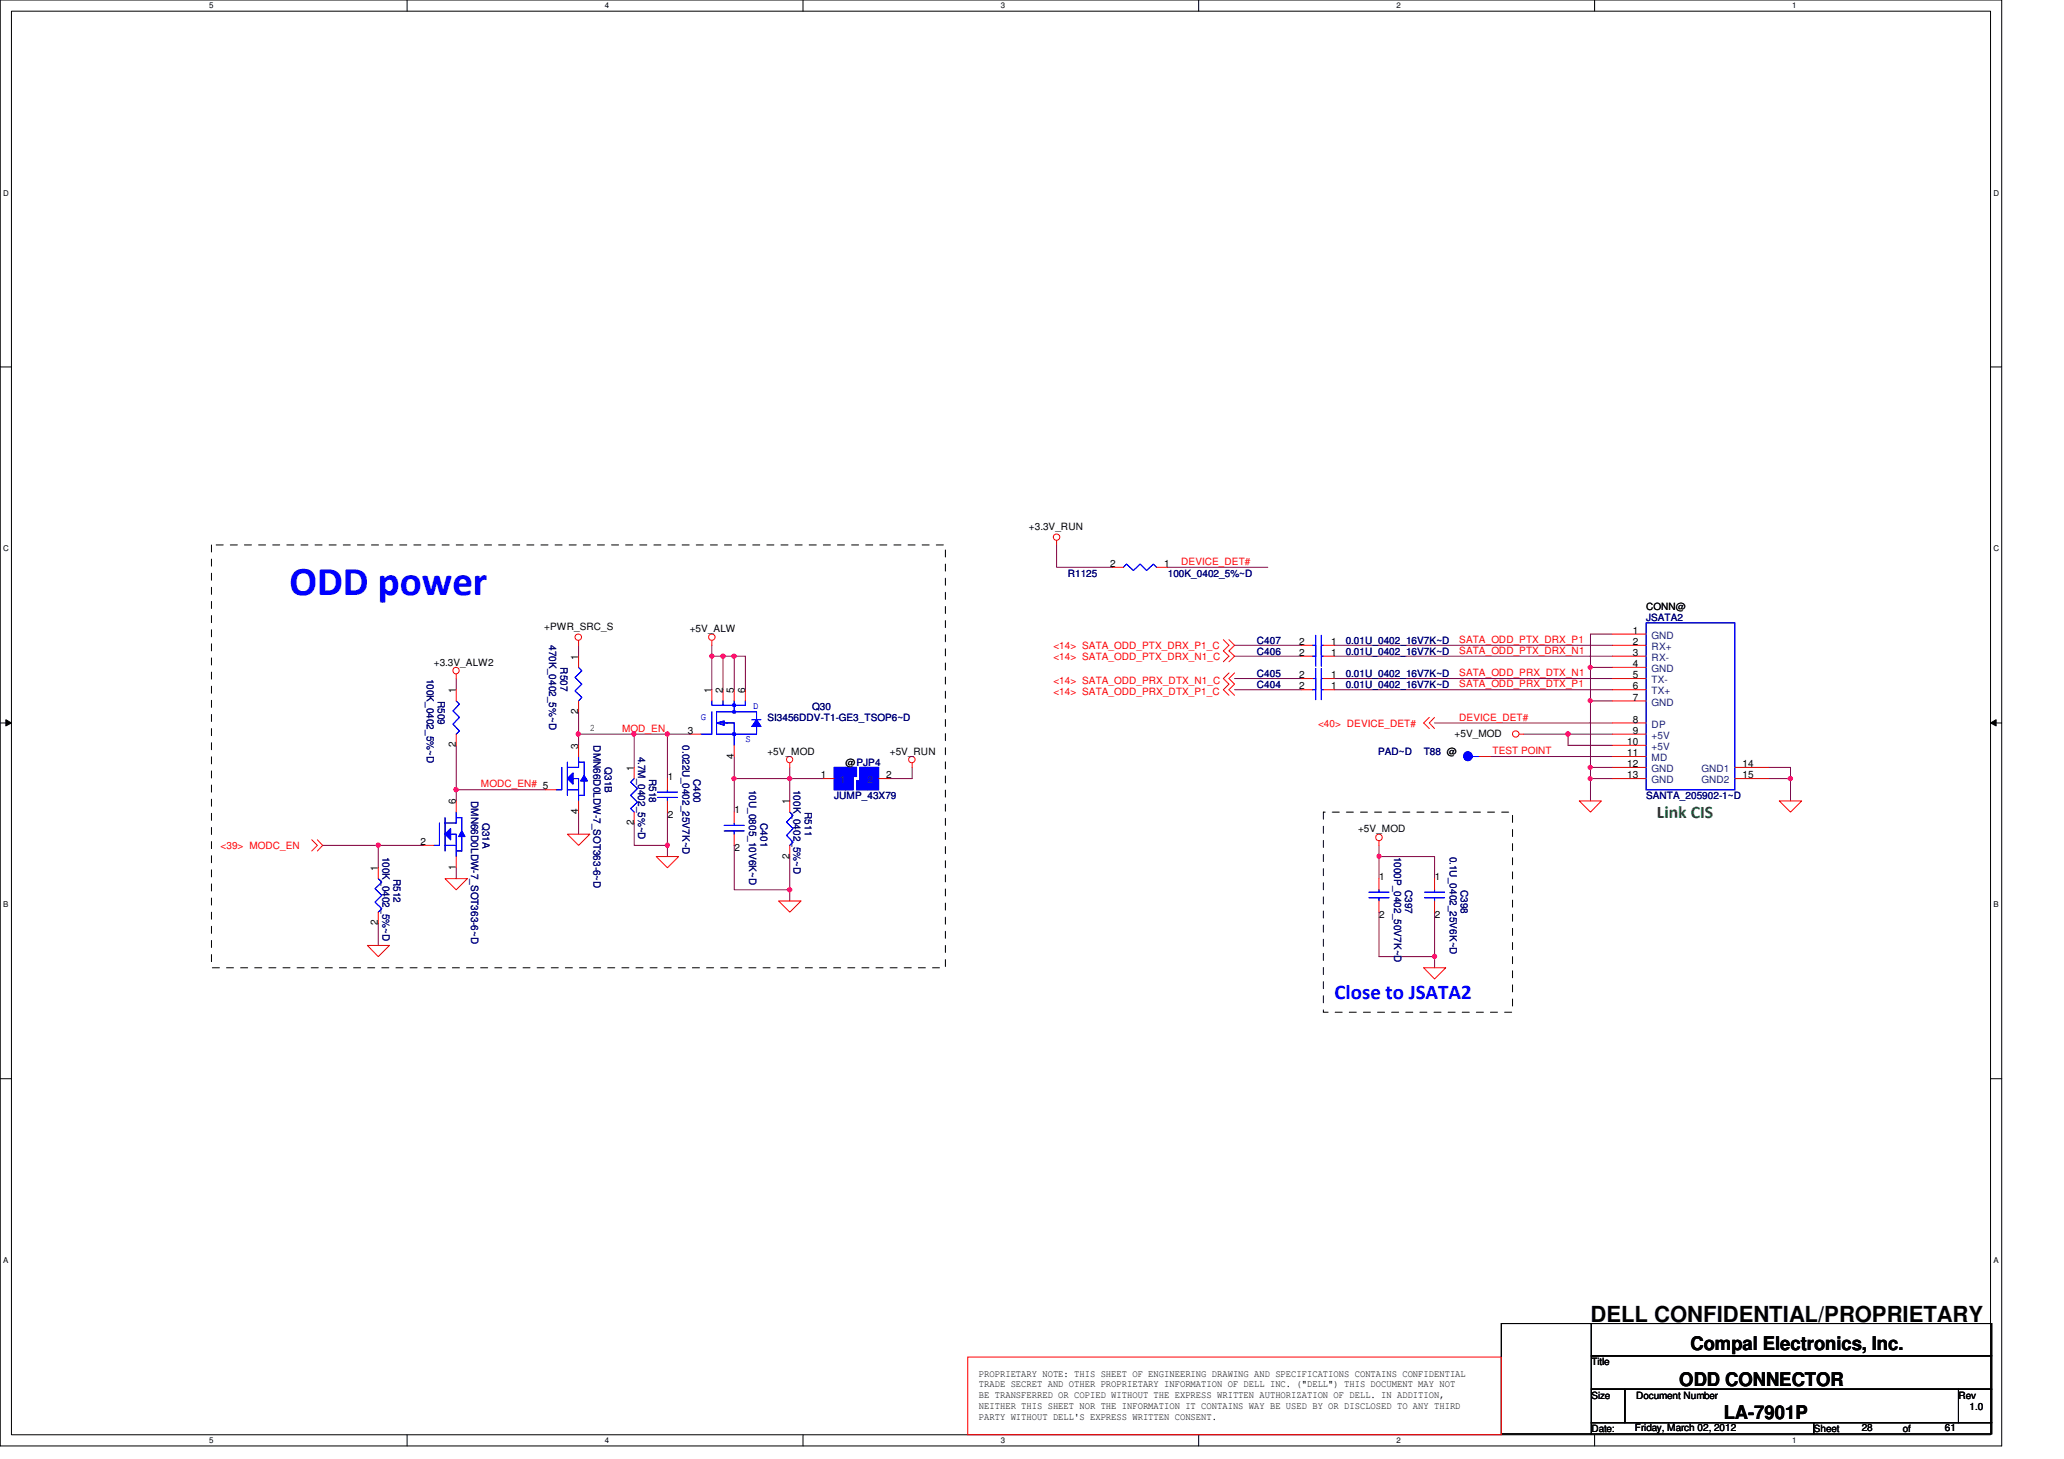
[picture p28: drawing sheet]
<svg xmlns="http://www.w3.org/2000/svg" width="297mm" height="210mm" viewBox="0 0 297 210" stroke-linecap="round" stroke-linejoin="round" font-family="sans-serif">
<defs><g id="words">
<text font-size="5.9" fill="#00f" x="41.7" y="85.6">ODD power</text>
<text font-size="3.2" x="228.9" y="190.2">DELL CONFIDENTIAL/PROPRIETARY</text>
<text font-size="3" fill="#00f" x="192.1" y="143.7">Close to JSATA2</text>
<g font-size="2.7">
<text x="243.3" y="194.3">Compal Electronics, Inc.</text>
<text x="241.7" y="199.4">ODD CONNECTOR</text>
<text x="248.1" y="204.2">LA-7901P</text>
</g>
<text font-size="2.5" fill="#008000" x="238.5" y="117.6">Link CIS</text>
<g font-size="1.4">
<text x="148.1" y="76.2">+3.3V_RUN</text>
<text x="159.8" y="81.6">2</text>
<text x="167.6" y="81.6">1</text>
<text x="236.9" y="87.8">CONN@</text>
<text x="62.4" y="95.8">+3.3V_ALW2</text>
<text x="78.3" y="90.6">+PWR_SRC_S</text>
<text x="83.2" y="94.9" transform="rotate(-90 83.2 94.9)">1</text>
<text x="99.3" y="91">+5V_ALW</text>
<text x="187" y="94.4">2</text>
<text x="187" y="92.8">2</text>
<text x="191.6" y="94.4">1</text>
<text x="191.6" y="92.8">1</text>
<text x="235" y="91.2">1</text>
<text x="235" y="92.8">2</text>
<text x="235" y="94.4">3</text>
<text x="235" y="96">4</text>
<text x="65.6" y="99.7" transform="rotate(-90 65.6 99.7)">1</text>
<text x="102.4" y="99.7" transform="rotate(-90 102.4 99.7)">1</text>
<text x="104" y="99.7" transform="rotate(-90 104 99.7)">2</text>
<text x="105.6" y="99.7" transform="rotate(-90 105.6 99.7)">5</text>
<text x="107.2" y="99.7" transform="rotate(-90 107.2 99.7)">6</text>
<text x="187" y="97.6">2</text>
<text x="187" y="99.2">2</text>
<text x="191.6" y="97.6">1</text>
<text x="191.6" y="99.2">1</text>
<text x="235" y="97.6">5</text>
<text x="235" y="99.2">6</text>
<text x="235" y="100.8">7</text>
<text x="65.6" y="107.5" transform="rotate(-90 65.6 107.5)">2</text>
<text x="83.2" y="107.7" transform="rotate(-90 83.2 107.7)">3</text>
<text x="83.2" y="102.7" transform="rotate(-90 83.2 102.7)">2</text>
<text x="84.9" y="105.2">2</text>
<text x="99" y="105.6">3</text>
<text x="209.3" y="106">+5V_MOD</text>
<text x="234.2" y="107.2">10</text>
<text x="235" y="104">8</text>
<text x="235" y="105.6">9</text>
<text x="91.2" y="110.9" transform="rotate(-90 91.2 110.9)">1</text>
<text x="96.1" y="112.2">1</text>
<text x="105.6" y="109.1" transform="rotate(-90 105.6 109.1)">4</text>
<text x="110.4" y="108.6">+5V_MOD</text>
<text x="118.1" y="112">1</text>
<text x="121.7" y="110.2">@PJP4</text>
<text x="127.5" y="112">2</text>
<text x="128.1" y="108.6">+5V_RUN</text>
<text x="234.2" y="108.8">11</text>
<text x="234.2" y="110.4">12</text>
<text x="234.2" y="112">13</text>
<text x="250.8" y="110.4">14</text>
<text x="250.8" y="112">15</text>
<text x="65.6" y="115.7" transform="rotate(-90 65.6 115.7)">6</text>
<text x="83.2" y="117.1" transform="rotate(-90 83.2 117.1)">4</text>
<text x="91.2" y="118.7" transform="rotate(-90 91.2 118.7)">2</text>
<text x="96.1" y="117.7">2</text>
<text x="105.7" y="117">1</text>
<text x="113.6" y="115.7" transform="rotate(-90 113.6 115.7)">1</text>
<text x="195.4" y="119.8">+5V_MOD</text>
<text x="54.4" y="125.3" transform="rotate(-90 54.4 125.3)">1</text>
<text x="60.5" y="121.6">2</text>
<text x="65.6" y="125.1" transform="rotate(-90 65.6 125.1)">1</text>
<text x="105.7" y="122.5">2</text>
<text x="113.6" y="123.5" transform="rotate(-90 113.6 123.5)">2</text>
<text x="198.5" y="126.6">1</text>
<text x="206.5" y="126.6">1</text>
<text x="54.4" y="133.1" transform="rotate(-90 54.4 133.1)">2</text>
<text x="198.5" y="132.1">2</text>
<text x="206.5" y="132.1">2</text>
<text x="229" y="196.4">Title</text>
<text x="140.9" y="198">PROPRIETARY NOTE: THIS SHEET OF ENGINEERING DRAWING AND SPECIFICATIONS CONTAINS CONFIDENTIAL</text>
<text x="140.9" y="199.6">TRADE SECRET AND OTHER PROPRIETARY INFORMATION OF DELL INC. (&quot;DELL&quot;) THIS DOCUMENT MAY NOT</text>
<text x="140.9" y="201.2">BE TRANSFERRED OR COPIED WITHOUT THE EXPRESS WRITTEN AUTHORIZATION OF DELL. IN ADDITION,</text>
<text x="140.9" y="202.7">NEITHER THIS SHEET NOR THE INFORMATION IT CONTAINS WAY BE USED BY OR DISCLOSED TO ANY THIRD</text>
<text x="229" y="201.2">Size</text>
<text x="235.5" y="201.2">Document Number</text>
<text x="281.9" y="201.2">Rev</text>
<text x="283.5" y="202.8">1.0</text>
<text x="140.9" y="204.3">PARTY WITHOUT DELL'S EXPRESS WRITTEN CONSENT.</text>
<text x="229" y="206">Date:</text>
<text x="235.3" y="205.9">Friday, March 02, 2012</text>
<text x="261" y="206">Sheet</text>
<text x="267.9" y="205.9">28</text>
<text x="273.9" y="206">of</text>
<text x="279.9" y="205.9">61</text>
</g>
<g font-size="1.4" fill="#000080">
<text x="153.7" y="83">R1125</text>
<text x="168.1" y="83">100K_0402_5%~D</text>
<text x="236.9" y="89.4">JSATA2</text>
<text x="79" y="92.8" transform="rotate(90 79 92.8)">470K_0402_5%~D</text>
<text x="180.9" y="94.2">C406</text>
<text x="180.9" y="92.6">C407</text>
<text x="193.7" y="94.2">0.01U_0402_16V7K~D</text>
<text x="193.7" y="92.6">0.01U_0402_16V7K~D</text>
<text x="61.4" y="97.6" transform="rotate(90 61.4 97.6)">100K_0402_5%~D</text>
<text x="63" y="100.8" transform="rotate(90 63 100.8)">R509</text>
<text x="80.6" y="96" transform="rotate(90 80.6 96)">R507</text>
<text x="180.9" y="97.4">C405</text>
<text x="180.9" y="99">C404</text>
<text x="193.7" y="97.4">0.01U_0402_16V7K~D</text>
<text x="193.7" y="99">0.01U_0402_16V7K~D</text>
<text x="85.4" y="107.2" transform="rotate(90 85.4 107.2)">DMN66D0LDW-7_SOT363-6~D</text>
<text x="98.2" y="107.2" transform="rotate(90 98.2 107.2)">0.022U_0402_25V7K~D</text>
<text x="110.4" y="103.8">SI3456DDV-T1-GE3_TSOP6~D</text>
<text x="116.9" y="102.2">Q30</text>
<text x="87" y="110.4" transform="rotate(90 87 110.4)">Q31B</text>
<text x="91.8" y="108.8" transform="rotate(90 91.8 108.8)">4.7M_0402_5%~D</text>
<text x="93.4" y="112" transform="rotate(90 93.4 112)">R518</text>
<text x="99.8" y="112" transform="rotate(90 99.8 112)">C400</text>
<text x="107.8" y="113.6" transform="rotate(90 107.8 113.6)">10U_0805_10V6K~D</text>
<text x="114.2" y="113.6" transform="rotate(90 114.2 113.6)">100K_0402_5%~D</text>
<text x="198.3" y="108.6">PAD~D</text>
<text x="204.9" y="108.6">T88 @</text>
<text x="67.8" y="115.2" transform="rotate(90 67.8 115.2)">DMN66D0LDW-7_SOT363-6~D</text>
<text x="69.4" y="118.4" transform="rotate(90 69.4 118.4)">Q31A</text>
<text x="109.4" y="118.4" transform="rotate(90 109.4 118.4)">C401</text>
<text x="115.8" y="116.8" transform="rotate(90 115.8 116.8)">R511</text>
<text x="120.1" y="115">JUMP_43X79</text>
<text x="236.9" y="115">SANTA_205902-1~D</text>
<text x="55" y="123.2" transform="rotate(90 55 123.2)">100K_0402_5%~D</text>
<text x="200.7" y="123.2" transform="rotate(90 200.7 123.2)">1000P_0402_50V7K~D</text>
<text x="208.7" y="123.2" transform="rotate(90 208.7 123.2)">0.1U_0402_25V6K~D</text>
<text x="56.6" y="126.4" transform="rotate(90 56.6 126.4)">R512</text>
<text x="202.2" y="128" transform="rotate(90 202.2 128)">C397</text>
<text x="210.2" y="128" transform="rotate(90 210.2 128)">C398</text>
</g>
<g font-size="1.4" fill="#f00">
<text x="170" y="81.3">DEVICE_DET#</text>
<text x="151.6" y="93.4">&lt;14&gt; SATA_ODD_PTX_DRX_P1_C</text>
<text x="151.6" y="95">&lt;14&gt; SATA_ODD_PTX_DRX_N1_C</text>
<text x="210" y="94.1">SATA_ODD_PTX_DRX_N1</text>
<text x="210" y="92.5">SATA_ODD_PTX_DRX_P1</text>
<text x="151.6" y="99.9">&lt;14&gt; SATA_ODD_PRX_DTX_P1_C</text>
<text x="151.6" y="98.3">&lt;14&gt; SATA_ODD_PRX_DTX_N1_C</text>
<text x="210" y="97.3">SATA_ODD_PRX_DTX_N1</text>
<text x="210" y="98.9">SATA_ODD_PRX_DTX_P1</text>
<text x="89.5" y="105.3">MOD_EN</text>
<text x="189.7" y="104.6">&lt;40&gt; DEVICE_DET#</text>
<text x="210" y="103.7">DEVICE_DET#</text>
<text x="69.2" y="113.3">MODC_EN# 5</text>
<text x="214.8" y="108.5">TEST POINT</text>
<text x="31.7" y="122.2">&lt;39&gt; MODC_EN</text>
</g>
<g font-size="1.4" fill="#004080">
<text x="237.7" y="91.9">GND</text>
<text x="237.7" y="93.5">RX+</text>
<text x="237.7" y="95.1">RX-</text>
<text x="237.7" y="96.7">GND</text>
<text x="237.7" y="98.3">TX-</text>
<text x="237.7" y="99.9">TX+</text>
<text x="237.7" y="101.5">GND</text>
<text x="237.7" y="104.7">DP</text>
<text x="237.7" y="106.3">+5V</text>
<text x="237.7" y="107.9">+5V</text>
<text x="120.9" y="112.7">1</text>
<text x="124.8" y="112.7">2</text>
<text x="237.7" y="109.5">MD</text>
<text x="237.7" y="111.1">GND</text>
<text x="237.7" y="112.7">GND</text>
<text x="244.9" y="111.1">GND1</text>
<text x="244.9" y="112.7">GND2</text>
</g>
<g font-size="1.4" fill="#00f">
<text x="100.9" y="103.6">G</text>
<text x="107.3" y="106.8">S</text>
<text x="108.4" y="102">D</text>
</g>
<g font-size="1.1">
<text x="30.1" y="1.1">5</text>
<text x="87" y="1.1">4</text>
<text x="144" y="1.1">3</text>
<text x="201" y="1.1">2</text>
<text x="257.9" y="1.1">1</text>
<text x=".5" y="28.2">D</text>
<text x="286.9" y="28.2">D</text>
<text x=".5" y="79.3">C</text>
<text x="286.9" y="79.3">C</text>
<text x=".5" y="130.6">B</text>
<text x="286.9" y="130.6">B</text>
<text x=".5" y="181.7">A</text>
<text x="286.9" y="181.7">A</text>
<text x="30.1" y="207.6">5</text>
<text x="87" y="207.6">4</text>
<text x="144" y="207.6">3</text>
<text x="201" y="207.6">2</text>
<text x="257.9" y="207.6">1</text>
</g>
</g></defs>
<path d="M0 0h288.1v208h-288.1zM1.6 1.6h284.9v204.8h-284.9z" fill="none" stroke="#000" stroke-width=".14"/>
<g fill="#fff">
<path d="M30.1 .2h.6v1.2h-.6z"/>
<path d="M30.1 206.6h.6v1.2h-.6z"/>
</g>
<path d="M58.6 0v1.6M58.6 206.4v1.6" fill="none" stroke="#000" stroke-width=".14"/>
<g fill="#fff">
<path d="M87 .2h.6v1.2h-.6z"/>
<path d="M87 206.6h.6v1.2h-.6z"/>
</g>
<path d="M115.6 0v1.6M115.6 206.4v1.6" fill="none" stroke="#000" stroke-width=".14"/>
<g fill="#fff">
<path d="M144 .2h.6v1.2h-.6z"/>
<path d="M144 206.6h.6v1.2h-.6z"/>
</g>
<path d="M172.5 0v1.6M172.5 206.4v1.6" fill="none" stroke="#000" stroke-width=".14"/>
<g fill="#fff">
<path d="M201 .2h.5v1.2h-.5z"/>
<path d="M201 206.6h.5v1.2h-.5z"/>
</g>
<path d="M229.5 0v1.6M229.5 206.4v1.6" fill="none" stroke="#000" stroke-width=".14"/>
<g fill="#fff">
<path d="M257.9 .2h.6v1.2h-.6z"/>
<path d="M257.9 206.6h.6v1.2h-.6z"/>
<path d="M.5 27.2h.7v1.2h-.7z"/>
<path d="M286.9 27.2h.8v1.2h-.8z"/>
<path d="M.5 78.4h.7v1.1h-.7z"/>
<path d="M286.9 78.4h.8v1.1h-.8z"/>
</g>
<path d="M0 52.8h1.6M286.5 52.8h1.6" fill="none" stroke="#000" stroke-width=".14"/>
<g fill="#fff">
<path d="M.5 129.6h.7v1.2h-.7z"/>
<path d="M286.9 129.6h.7v1.2h-.7z"/>
</g>
<path d="M0 104h1.6M.8 103.5l.8 .5-.8 .4zM286.5 104h1.6M286.5 104l.8-.5v.9z" fill="none" stroke="#000" stroke-width=".14"/>
<path d="M.8 103.5l.8 .5-.8 .4zM286.5 104l.8-.5v.9z" fill="#000"/>
<g fill="#fff">
<path d="M.5 180.8h.7v1.1h-.7z"/>
<path d="M286.9 180.8h.7v1.1h-.7z"/>
</g>
<path d="M0 155.2h1.6M286.5 155.2h1.6" fill="none" stroke="#000" stroke-width=".14"/>
<path d="M113.7 112v3.2" fill="none" stroke="#800040" stroke-width=".14"/>
<circle cx="113.6" cy="112" r=".31" fill="#f0f"/>
<circle cx="113.6" cy="112" r=".31" fill="none" stroke="#f0f" stroke-width=".14"/>
<path d="M113.7 128v1.6" fill="none" stroke="#800040" stroke-width=".14"/>
<circle cx="113.6" cy="128" r=".31" fill="#f0f"/>
<circle cx="113.6" cy="128" r=".31" fill="none" stroke="#f0f" stroke-width=".14"/>
<path d="M102.4 94.4h1.7M105.7 108.8v8M105.7 121.6v6.4h8" fill="none" stroke="#800040" stroke-width=".14"/>
<circle cx="104.1" cy="94.4" r=".3" fill="#f0f"/>
<circle cx="104.1" cy="94.4" r=".3" fill="none" stroke="#f0f" stroke-width=".14"/>
<circle cx="102.4" cy="94.4" r=".3" fill="#f0f"/>
<circle cx="102.4" cy="94.4" r=".3" fill="none" stroke="#f0f" stroke-width=".14"/>
<path d="M83.3 92.8v1.6M104.1 94.4v4.8M105.7 99.2v-4.8h1.6v4.8M83.3 102.4v3.2M83.3 116.8v3.2" fill="none" stroke="#800040" stroke-width=".14"/>
<circle cx="105.6" cy="94.4" r=".31" fill="#f0f"/>
<circle cx="105.6" cy="94.4" r=".31" fill="none" stroke="#f0f" stroke-width=".14"/>
<path d="M65.7 113.6h12.7" fill="none" stroke="#800040" stroke-width=".14"/>
<circle cx="65.6" cy="113.6" r=".32" fill="#f0f"/>
<circle cx="65.6" cy="113.6" r=".32" fill="none" stroke="#f0f" stroke-width=".14"/>
<path d="M96.1 105.6h3.2M96.1 121.6v1.6" fill="none" stroke="#800040" stroke-width=".14"/>
<circle cx="96" cy="121.6" r=".31" fill="#f0f"/>
<circle cx="96" cy="121.6" r=".31" fill="none" stroke="#f0f" stroke-width=".14"/>
<path d="M102.4 92.8v6.4M104.1 94.4h1.6M96.1 105.6v6.4" fill="none" stroke="#800040" stroke-width=".14"/>
<circle cx="104.1" cy="94.4" r=".3" fill="#f0f"/>
<circle cx="104.1" cy="94.4" r=".3" fill="none" stroke="#f0f" stroke-width=".14"/>
<path d="M65.7 97.6v1.6M65.7 107.2v6.4M105.7 112h8M113.7 110.4v1.6h4.7M65.7 124.8v1.6" fill="none" stroke="#800040" stroke-width=".14"/>
<circle cx="105.6" cy="112" r=".31" fill="#f0f"/>
<circle cx="105.6" cy="112" r=".31" fill="none" stroke="#f0f" stroke-width=".14"/>
<path d="M131.3 110.4v1.6h-3.2M54.4 121.6h6.5" fill="none" stroke="#800040" stroke-width=".14"/>
<circle cx="54.4" cy="121.6" r=".31" fill="#f0f"/>
<circle cx="54.4" cy="121.6" r=".31" fill="none" stroke="#f0f" stroke-width=".14"/>
<g fill="none" stroke="#800040" stroke-width=".14">
<path d="M177.7 99.2h9.6M177.7 97.6h9.6M177.7 92.8h9.6M177.7 94.4h9.6M192.1 97.6h40M192.1 94.4h40M192.1 92.8h40M192.1 99.2h40M65.7 113.6v1.6M83.3 105.6v1.6M228.9 110.4v1.6M46.4 121.6h8v3.2"/>
<path d="M54.4 132.8v3.2"/>
</g>
<circle cx="228.9" cy="110.4" r=".3" fill="#f0f"/>
<circle cx="228.9" cy="110.4" r=".3" fill="none" stroke="#f0f" stroke-width=".14"/>
<path d="M228.9 112v3.2M228.9 110.4h3.2" fill="none" stroke="#800040" stroke-width=".14"/>
<circle cx="228.9" cy="112" r=".3" fill="#f0f"/>
<circle cx="228.9" cy="112" r=".3" fill="none" stroke="#f0f" stroke-width=".14"/>
<path d="M228.9 91.2h3.2M232.1 96h-3.2v4.8M228.9 112h3.2" fill="none" stroke="#800040" stroke-width=".14"/>
<circle cx="228.9" cy="96" r=".3" fill="#f0f"/>
<circle cx="228.9" cy="96" r=".3" fill="none" stroke="#f0f" stroke-width=".14"/>
<path d="M228.9 91.2v4.8M219.3 105.6h6.4M225.7 105.6h6.4M225.7 105.6v1.6" fill="none" stroke="#800040" stroke-width=".14"/>
<circle cx="225.7" cy="105.6" r=".32" fill="#f0f"/>
<circle cx="225.7" cy="105.6" r=".32" fill="none" stroke="#f0f" stroke-width=".14"/>
<path d="M225.7 107.2h6.4M232.1 100.8h-3.2v9.6" fill="none" stroke="#800040" stroke-width=".14"/>
<circle cx="228.9" cy="100.8" r=".3" fill="#f0f"/>
<circle cx="228.9" cy="100.8" r=".3" fill="none" stroke="#f0f" stroke-width=".14"/>
<path d="M198.5 131.2v6.4M206.5 137.6v1.6" fill="none" stroke="#800040" stroke-width=".14"/>
<circle cx="206.4" cy="137.6" r=".31" fill="#f0f"/>
<circle cx="206.4" cy="137.6" r=".31" fill="none" stroke="#f0f" stroke-width=".14"/>
<path d="M198.5 123.2h8M198.5 121.6v4.8" fill="none" stroke="#800040" stroke-width=".14"/>
<circle cx="198.5" cy="123.2" r=".3" fill="#f0f"/>
<circle cx="198.5" cy="123.2" r=".3" fill="none" stroke="#f0f" stroke-width=".14"/>
<path d="M91.3 105.6h4.8M206.5 123.2v3.2" fill="none" stroke="#800040" stroke-width=".14"/>
<circle cx="96" cy="105.6" r=".31" fill="#f0f"/>
<circle cx="96" cy="105.6" r=".31" fill="none" stroke="#f0f" stroke-width=".14"/>
<circle cx="91.2" cy="105.6" r=".31" fill="#f0f"/>
<circle cx="91.2" cy="105.6" r=".31" fill="none" stroke="#f0f" stroke-width=".14"/>
<path d="M254.5 110.4h3.2v1.6M254.5 112h3.2M257.7 112v3.2" fill="none" stroke="#800040" stroke-width=".14"/>
<circle cx="257.7" cy="112" r=".31" fill="#f0f"/>
<circle cx="257.7" cy="112" r=".31" fill="none" stroke="#f0f" stroke-width=".14"/>
<path d="M152.1 78.4v3.2h8M168.1 81.6h14.4M83.3 105.6h8v4.8M206.5 104h25.6M113.7 123.2v4.8M206.5 131.2v6.4h-8" fill="none" stroke="#800040" stroke-width=".14"/>
<circle cx="83.2" cy="105.6" r=".31" fill="#f0f"/>
<circle cx="83.2" cy="105.6" r=".31" fill="none" stroke="#f0f" stroke-width=".14"/>
<path d="M96.1 116.8v4.8h-4.8v-3.2M214.5 108.8h17.6" fill="none" stroke="#800040" stroke-width=".14"/>
<g fill="none" stroke="#f00" stroke-width=".14">
<path d="M152.1 77.8v.6M65.7 97v.6M65.7 99.2v1.6M83.3 92.2v.6M83.3 94.4v1.6M102.4 92.2v.6M176.1 92l.8 .8-.8 .8 .8 .8-.8 .8M176.9 92l.8 .8-.8 .8 .8 .8-.8 .8M176.9 96.8l-.8 .8 .8 .8-.8 .8 .8 .8M177.7 96.8l-.8 .8 .8 .8-.8 .8 .8 .8M187.3 97.6h1.6M190.5 97.6h1.6"/>
<path d="M232.1 91.2h4.8M232.1 92.8h4.8M232.1 94.4h4.8M232.1 96h4.8M232.1 97.6h4.8M232.1 99.2h4.8M65.7 105.6v1.6M83.3 100.8v1.6M91.3 110.4v1.6M91.3 116.8v1.6M113.7 109.8v.6M113.7 115.2v1.6"/>
<path d="M131.3 109.8v.6M205.7 103.2l-.8 .8 .8 .8M206.5 103.2l-.8 .8 .8 .8M218.6 105.6h.7M227.3 115.2h3.2l-1.6 1.6zM232.1 110.4h4.8M232.1 112h4.8M232.1 100.8h4.8M232.1 104h4.8M232.1 105.6h4.8M232.1 107.2h4.8M232.1 108.8h4.8"/>
<path d="M249.7 110.4h4.8M249.7 112h4.8M256.1 115.2h3.2l-1.6 1.6zM44.9 120.8l.8 .8-.8 .8M45.7 120.8l.7 .8-.7 .8M52.9 136h3.1l-1.6 1.6zM64 126.4h3.3l-1.6 1.6zM81.7 120h3.2l-1.6 1.6zM94.4 123.2h3.3l-1.6 1.6zM112.1 129.6h3.2l-1.6 1.6zM113.7 121.6v1.6M198.5 121v.6"/>
<path d="M198.5 126.4v1.6M198.5 129.6v1.6M204.9 139.2h3.2l-1.6 1.6zM206.5 126.4v1.6M206.5 129.6v1.6M139.3 195.2h76.8v11.2h-76.8z"/>
<circle cx="152.1" cy="77.3" r=".46"/>
<circle cx="65.6" cy="96.5" r=".46"/>
<circle cx="83.2" cy="91.7" r=".46"/>
<circle cx="102.4" cy="91.7" r=".46"/>
<circle cx="113.6" cy="109.3" r=".45"/>
<circle cx="131.2" cy="109.3" r=".46"/>
<circle cx="218.1" cy="105.6" r=".46"/>
<circle cx="198.4" cy="120.5" r=".47"/>
</g>
<path d="M216.1 190.4h12.9v15.9h-12.9zM229 190.4h57.6v4.7h-57.6zM229 195.1h57.6v4.8h-57.6zM229 199.9h4.8v4.8h-4.8zM233.8 199.9h48.1v4.8h-48.1zM281.9 199.9h4.7v4.8h-4.7zM229 204.7h32v1.6h-32zM261 204.7h25.6v1.6h-25.6z" fill="none" stroke="#000" stroke-width=".14"/>
<path d="M30.4 78.4h105.7v60.8h-105.7zM190.5 116.8h27.2v28.8h-27.2z" fill="none" stroke="#000" stroke-width=".14" stroke-dasharray="1 1 1 1 1 1 1 1"/>
<g fill="none" stroke="#00f" stroke-width=".14">
<path d="M83.3 96l.4 .5-.9 1 .9 .9-.9 1 .9 .9-.4 .5M188.9 97.6h.5M189.4 96.2v2.9M190.2 96.2v2.9M190.2 97.6h.3M236.9 89.6h12.8v24h-12.8zM65.7 100.8l.4 .5-.9 1 .9 .9-.9 1 .9 1-.4 .4M91.3 112l-.5 .5 .9 1-.9 .9 .9 1-.9 .9 .5 .5M113.7 116.8l.4 .5-.9 1 .9 .9-.9 1 .9 1-.4 .4M197 129.2h2.9M197 128.4h2.9M198.5 128v.4"/>
<path d="M198.5 129.2v.4M205 129.2h2.9M205 128.4h2.9M206.5 128v.4M206.5 129.2v.4"/>
</g>
<path d="M120.1 110.4h1.6v3.2h-1.6z" fill-rule="evenodd" fill="#00f"/>
<path d="M120.1 110.4h1.6v3.2h-1.6z" fill="none" stroke="#00f" stroke-width=".14"/>
<path d="M121.7 110.4h1.1v3.2h-1.1z" fill-rule="evenodd" fill="#00f"/>
<path d="M121.7 110.4h1.1v3.2h-1.1z" fill="none" stroke="#00f" stroke-width=".14"/>
<path d="M122.8 110.4h.5v1.3h-.5z" fill-rule="evenodd" fill="#00f"/>
<path d="M122.8 110.4h.5v1.3h-.5z" fill="none" stroke="#00f" stroke-width=".14"/>
<path d="M123.3 112.4h.4v1.2h-.4z" fill-rule="evenodd" fill="#00f"/>
<path d="M123.3 112.4h.4v1.2h-.4z" fill="none" stroke="#00f" stroke-width=".14"/>
<path d="M123.7 110.4h1.2v3.2h-1.2z" fill-rule="evenodd" fill="#00f"/>
<path d="M123.7 110.4h1.2v3.2h-1.2z" fill="none" stroke="#00f" stroke-width=".14"/>
<path d="M124.9 110.4h1.5v3.2h-1.5z" fill-rule="evenodd" fill="#00f"/>
<path d="M124.9 110.4h1.5v3.2h-1.5z" fill="none" stroke="#00f" stroke-width=".14"/>
<path d="M120.1 110.4h1.6v3.2h-1.6z" fill-rule="evenodd" fill="#00f"/>
<path d="M120.1 110.4h1.6v3.2h-1.6z" fill="none" stroke="#00f" stroke-width=".14"/>
<path d="M121.7 110.4h1.1v3.2h-1.1z" fill-rule="evenodd" fill="#00f"/>
<path d="M121.7 110.4h1.1v3.2h-1.1z" fill="none" stroke="#00f" stroke-width=".14"/>
<path d="M122.8 110.4h.5v1.3h-.5z" fill-rule="evenodd" fill="#00f"/>
<path d="M122.8 110.4h.5v1.3h-.5z" fill="none" stroke="#00f" stroke-width=".14"/>
<path d="M123.3 112.4h.4v1.2h-.4z" fill-rule="evenodd" fill="#00f"/>
<path d="M123.3 112.4h.4v1.2h-.4z" fill="none" stroke="#00f" stroke-width=".14"/>
<path d="M123.7 110.4h1.2v3.2h-1.2z" fill-rule="evenodd" fill="#00f"/>
<path d="M123.7 110.4h1.2v3.2h-1.2z" fill="none" stroke="#00f" stroke-width=".14"/>
<path d="M124.9 110.4h1.5v3.2h-1.5z" fill-rule="evenodd" fill="#00f"/>
<path d="M188.9 94.4h.5M189.4 93v2.8M190.2 93v2.8M190.2 94.4h.3M124.9 110.4h1.5v3.2h-1.5zM54.4 126.4l.5 .5-.9 .9 .9 1-.9 1 .9 .9-.5 .5" fill="none" stroke="#00f" stroke-width=".14"/>
<path d="M187.3 94.4h1.6M190.5 94.4h1.6M118.4 112h1.7M126.4 112h1.7M54.4 124.8v1.6M54.4 131.2v1.6" fill="none" stroke="#f00" stroke-width=".14"/>
<path d="M108.9 103.5l.6 1h-1.3z" fill="#00f"/>
<g fill="none" stroke="#00f" stroke-width=".14">
<path d="M102.4 102.4v3.2h-1.5M102.4 104h.1M102.4 100.8v.7h1.7M103.1 104h1.6M103.1 104l1.1-.3v.7zM104.1 100.8v.7h3.2v-.7M104.6 104h1.1v3.2M105.5 102.3h.3v.3h-.3zM105.5 105.5h.3v.3h-.3zM105.5 101.3h.3v.3h-.3zM105.7 100.8v1.6M108.2 103.5h1.3"/>
<path d="M108.9 103.5v-1.1h-5.8v3.2h5.8v-1v.7M108.9 104.5v.1M108.9 103.5l.6 1h-1.3z"/>
</g>
<path d="M108.9 103.5l.6 1h-1.3z" fill="#00f"/>
<g fill="none" stroke="#00f" stroke-width=".14">
<path d="M188.9 92.8h.5M189.4 91.4v2.9M190.2 91.4v2.9M190.2 92.8h.3M80 113.6h.9M81.7 109.6v4.8M81.7 113.6h1.6M83.3 112v3.2M83.3 108.8v1.6h-1.6M102.4 102.4v3.2h-1.5M102.4 104h.1M102.4 100.8v.7h1.7"/>
<path d="M103.1 104h1.6M103.1 104l1.1-.3v.7zM104.1 100.8v.7h3.2v-.7M104.2 119.5h2.9M104.2 118.7h2.9M104.6 104h1.1v3.2M105.5 102.3h.3v.3h-.3zM105.5 105.5h.3v.3h-.3zM105.5 101.3h.3v.3h-.3zM105.7 100.8v1.6M105.7 118.4v.3M105.7 119.5v.5"/>
<path d="M108.2 103.5h1.3M108.9 103.5v-1.1h-5.8v3.2h5.8v-1v.7M108.9 104.5v.1M108.9 103.5l.6 1h-1.3z"/>
</g>
<path d="M102.4 99.2v1.6M104.1 99.2v1.6M105.7 99.2v1.6M107.3 99.2v1.6M187.3 92.8h1.6M190.5 92.8h1.6M99.3 105.6h1.6M105.7 107.2v1.6M105.7 116.8v1.6M105.7 120v1.6" fill="none" stroke="#f00" stroke-width=".14"/>
<path d="M82.5 111.2v1.6l-.8-.8z" fill="#00f"/>
<path d="M80.9 110.4v3.2M82.5 112h.8M82.5 111.2v1.6l-.8-.8zM83.3 109.6h.8M83.3 114.4h.8" fill="none" stroke="#00f" stroke-width=".14"/>
<path d="M84.1 111.5l.4 .9h-.9z" fill="#00f"/>
<path d="M80 113.6h.9M81.7 109.6v4.8M81.7 113.6h1.6M83.3 112v3.2M83.3 108.8v1.6h-1.6M84.1 111.5l.4 .9h-.9zM84.1 109.6v1.9M84.1 112.4v2" fill="none" stroke="#00f" stroke-width=".14"/>
<path d="M82.5 111.2v1.6l-.8-.8z" fill="#00f"/>
<path d="M80.9 110.4v3.2M82.5 112h.8M82.5 111.2v1.6l-.8-.8zM83.3 109.6h.8M83.3 114.4h.8" fill="none" stroke="#00f" stroke-width=".14"/>
<path d="M84.1 111.5l.4 .9h-.9z" fill="#00f"/>
<path d="M84.1 111.5l.4 .9h-.9zM84.1 109.6v1.9M84.1 112.4v2M94.6 114.7h2.9M94.6 114h2.9M96.1 113.6v.4M96.1 114.7v.5" fill="none" stroke="#00f" stroke-width=".14"/>
<path d="M78.4 113.6h1.6M83.3 107.2v1.6M83.3 115.2v1.6M96.1 112v1.6M96.1 115.2v1.6" fill="none" stroke="#f00" stroke-width=".14"/>
<circle cx="211.2" cy="108.8" r=".63" fill="#00f"/>
<g fill="none" stroke="#00f" stroke-width=".14">
<path d="M211.9 108.8h1"/>
<circle cx="211.2" cy="108.8" r=".63"/>
</g>
<circle cx="211.2" cy="108.8" r=".63" fill="#00f"/>
<g fill="none" stroke="#00f" stroke-width=".14">
<path d="M161.7 81.6l.4-.4 1 .9 1-.9 .9 .9 1-.9 .5 .4M188.9 99.2h.5M189.4 97.8v2.9M190.2 97.8v2.9M190.2 99.2h.3M63.2 118.4v3.2h-.8M64 117.6v4.8M64 118.4h1.7M211.9 108.8h1M64 121.6h1.7"/>
<circle cx="211.2" cy="108.8" r=".63"/>
</g>
<path d="M160.1 81.6h1.6M166.5 81.6h1.6M187.3 99.2h1.6M190.5 99.2h1.6M212.9 108.8h1.6" fill="none" stroke="#f00" stroke-width=".14"/>
<path d="M64.9 119.2v1.6l-.9-.8z" fill="#00f"/>
<path d="M64.9 119.2v1.6l-.9-.8zM65.7 116.8v1.6M65.7 117.6h.8M64.9 120h.8v3.2M66.5 120.4v2" fill="none" stroke="#00f" stroke-width=".14"/>
<path d="M66.5 119.5l.4 .9h-.9z" fill="#00f"/>
<path d="M63.2 118.4v3.2h-.8M64 117.6v4.8M64 118.4h1.7M66.5 119.5l.4 .9h-.9zM66.5 117.6v1.9M64 121.6h1.7M65.7 122.4h.8" fill="none" stroke="#00f" stroke-width=".14"/>
<path d="M64.9 119.2v1.6l-.9-.8z" fill="#00f"/>
<path d="M64.9 119.2v1.6l-.9-.8zM65.7 116.8v1.6M65.7 117.6h.8M64.9 120h.8v3.2M66.5 120.4v2" fill="none" stroke="#00f" stroke-width=".14"/>
<path d="M66.5 119.5l.4 .9h-.9z" fill="#00f"/>
<path d="M66.5 119.5l.4 .9h-.9zM66.5 117.6v1.9M65.7 122.4h.8" fill="none" stroke="#00f" stroke-width=".14"/>
<path d="M65.7 115.2v1.6M60.9 121.6h1.5M65.7 123.2v1.6" fill="none" stroke="#f00" stroke-width=".14"/>
<circle cx="113.6" cy="112" r=".31" fill="#f0f"/>
<circle cx="113.6" cy="112" r=".31" fill="none" stroke="#f0f" stroke-width=".14"/>
<circle cx="113.6" cy="128" r=".31" fill="#f0f"/>
<circle cx="113.6" cy="128" r=".31" fill="none" stroke="#f0f" stroke-width=".14"/>
<circle cx="104.1" cy="94.4" r=".3" fill="#f0f"/>
<circle cx="104.1" cy="94.4" r=".3" fill="none" stroke="#f0f" stroke-width=".14"/>
<circle cx="102.4" cy="94.4" r=".3" fill="#f0f"/>
<circle cx="102.4" cy="94.4" r=".3" fill="none" stroke="#f0f" stroke-width=".14"/>
<circle cx="105.6" cy="94.4" r=".31" fill="#f0f"/>
<circle cx="105.6" cy="94.4" r=".31" fill="none" stroke="#f0f" stroke-width=".14"/>
<circle cx="65.6" cy="113.6" r=".32" fill="#f0f"/>
<circle cx="65.6" cy="113.6" r=".32" fill="none" stroke="#f0f" stroke-width=".14"/>
<circle cx="96" cy="121.6" r=".31" fill="#f0f"/>
<circle cx="96" cy="121.6" r=".31" fill="none" stroke="#f0f" stroke-width=".14"/>
<circle cx="104.1" cy="94.4" r=".3" fill="#f0f"/>
<circle cx="104.1" cy="94.4" r=".3" fill="none" stroke="#f0f" stroke-width=".14"/>
<circle cx="105.6" cy="112" r=".31" fill="#f0f"/>
<circle cx="105.6" cy="112" r=".31" fill="none" stroke="#f0f" stroke-width=".14"/>
<circle cx="54.4" cy="121.6" r=".31" fill="#f0f"/>
<circle cx="54.4" cy="121.6" r=".31" fill="none" stroke="#f0f" stroke-width=".14"/>
<circle cx="228.9" cy="110.4" r=".3" fill="#f0f"/>
<circle cx="228.9" cy="110.4" r=".3" fill="none" stroke="#f0f" stroke-width=".14"/>
<circle cx="228.9" cy="112" r=".3" fill="#f0f"/>
<circle cx="228.9" cy="112" r=".3" fill="none" stroke="#f0f" stroke-width=".14"/>
<circle cx="228.9" cy="96" r=".3" fill="#f0f"/>
<circle cx="228.9" cy="96" r=".3" fill="none" stroke="#f0f" stroke-width=".14"/>
<circle cx="225.7" cy="105.6" r=".32" fill="#f0f"/>
<circle cx="225.7" cy="105.6" r=".32" fill="none" stroke="#f0f" stroke-width=".14"/>
<circle cx="228.9" cy="100.8" r=".3" fill="#f0f"/>
<circle cx="228.9" cy="100.8" r=".3" fill="none" stroke="#f0f" stroke-width=".14"/>
<circle cx="206.4" cy="137.6" r=".31" fill="#f0f"/>
<circle cx="206.4" cy="137.6" r=".31" fill="none" stroke="#f0f" stroke-width=".14"/>
<circle cx="198.5" cy="123.2" r=".3" fill="#f0f"/>
<circle cx="198.5" cy="123.2" r=".3" fill="none" stroke="#f0f" stroke-width=".14"/>
<circle cx="96" cy="105.6" r=".31" fill="#f0f"/>
<circle cx="96" cy="105.6" r=".31" fill="none" stroke="#f0f" stroke-width=".14"/>
<circle cx="91.2" cy="105.6" r=".31" fill="#f0f"/>
<circle cx="91.2" cy="105.6" r=".31" fill="none" stroke="#f0f" stroke-width=".14"/>
<circle cx="257.7" cy="112" r=".31" fill="#f0f"/>
<circle cx="257.7" cy="112" r=".31" fill="none" stroke="#f0f" stroke-width=".14"/>
<circle cx="83.2" cy="105.6" r=".31" fill="#f0f"/>
<circle cx="83.2" cy="105.6" r=".31" fill="none" stroke="#f0f" stroke-width=".14"/>
<use href="#words"/>
</svg>
